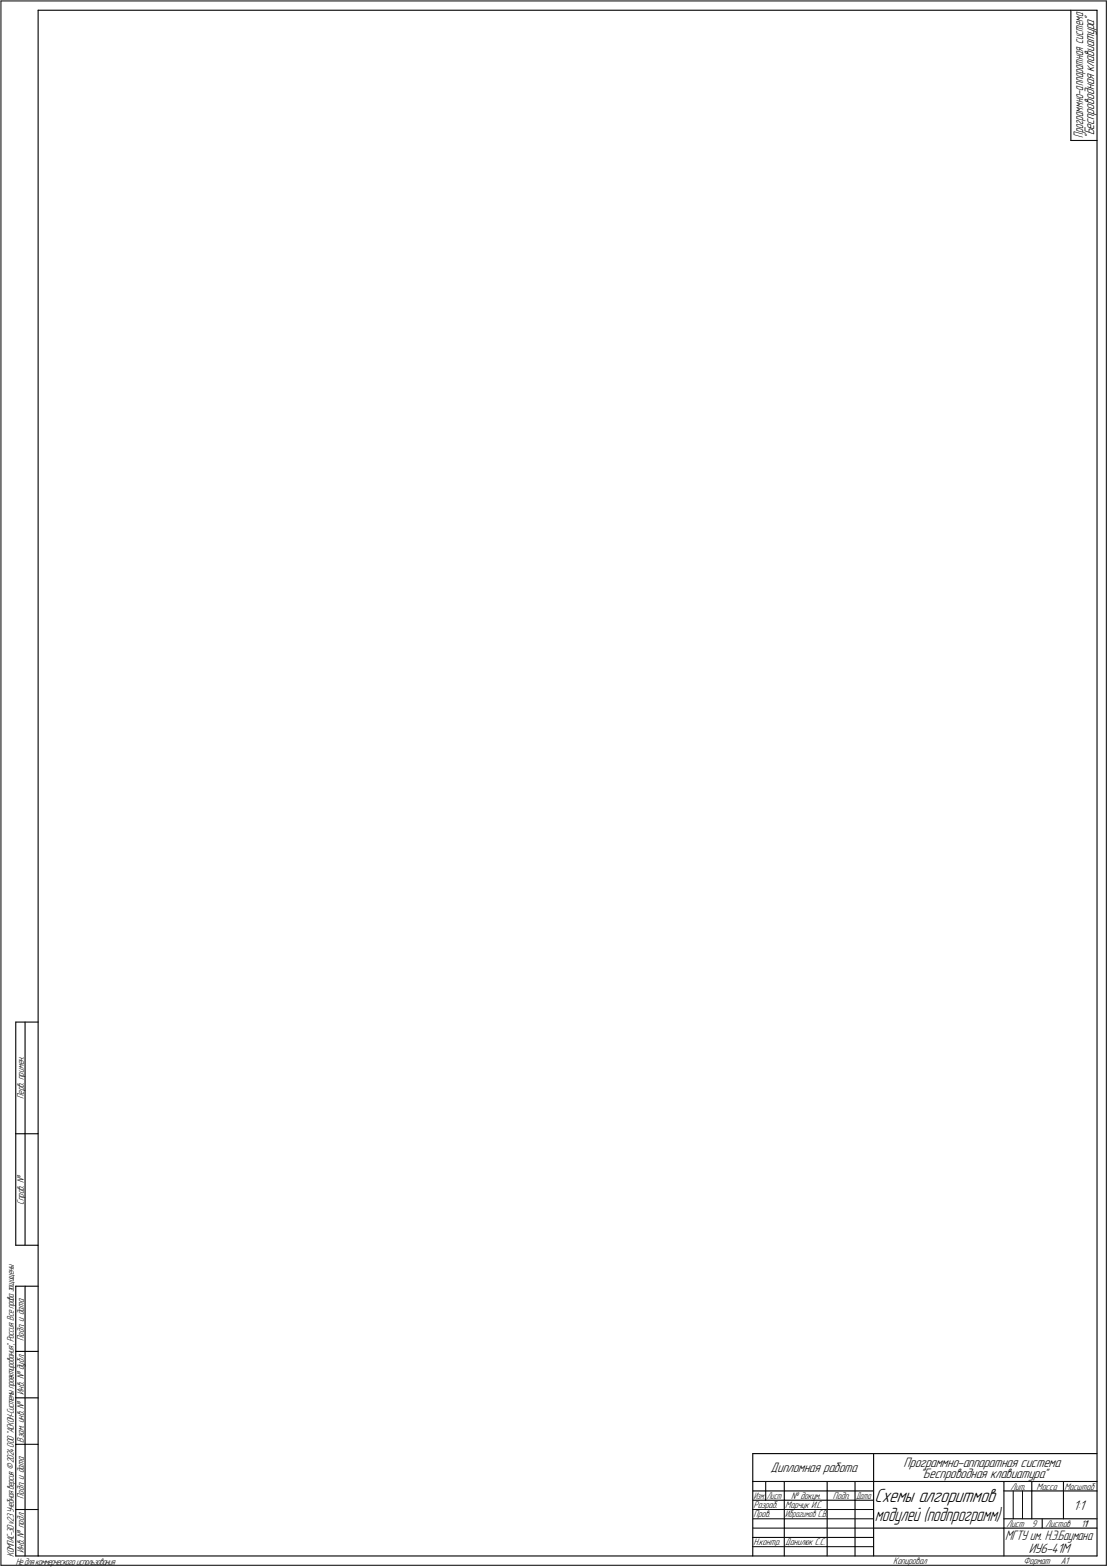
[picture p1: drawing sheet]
<svg xmlns="http://www.w3.org/2000/svg" width="596mm" height="842mm" viewBox="0 0 596 842" stroke-linecap="round" stroke-linejoin="round" font-family="sans-serif">
<defs><g id="words">
<text font-size="10.9" x="470" y="808">Схемы алгоритмов</text>
<text font-size="10.8" x="470" y="818">модулей (подпрограмм)</text>
<g font-size="7.8">
<text x="588" y="74" transform="rotate(-90 588 74)">&quot;Беспроводная клавиатура&quot;</text>
<text x="414" y="791">Дипломная работа</text>
<text x="486" y="789">Программно-аппаратная система</text>
<text x="494" y="794">&quot;Беспроводная клавиатура&quot;</text>
<text x="577" y="812">1:1</text>
<text x="553" y="835">ИУ6-41М</text>
</g>
<text font-size="7.7" x="540" y="828">МГТУ им. Н.Э.Баумана</text>
<text font-size="7.6" x="582" y="74" transform="rotate(-90 582 74)">Программно-аппаратная система</text>
<g font-size="5.4">
<text x="13" y="591" transform="rotate(-90 13 591)">Перв. примен.</text>
<text x="13" y="648" transform="rotate(-90 13 648)">Справ. №</text>
<text x="13" y="721" transform="rotate(-90 13 721)">Подп. и дата</text>
<text x="13" y="750" transform="rotate(-90 13 750)">Инв. № дубл.</text>
<text x="13" y="776" transform="rotate(-90 13 776)">Взам. инв. №</text>
<text x="543" y="801">Лит.</text>
<text x="557" y="801">Масса</text>
<text x="572" y="801">Масштаб</text>
<text x="13" y="806" transform="rotate(-90 13 806)">Подп. и дата</text>
<text x="425" y="806">№ докум.</text>
<text x="448" y="806">Подп.</text>
<text x="405" y="811">Разраб.</text>
<text x="405" y="816">Пров.</text>
<text x="422" y="811">Марчук И.С.</text>
<text x="541" y="821">Лист</text>
<text x="554" y="821">9</text>
<text x="562" y="821">Листов</text>
<text x="581" y="821">111</text>
<text x="405" y="831">Н.контр.</text>
<text x="422" y="831">Данилюк С.С.</text>
<text x="7" y="837" transform="rotate(-90 7 837)">КОМПАС-3Dv23Учебнаяверсия©2024ООО&quot;АСКОН-Системыпроектирования&quot;, Россия. Всеправазащищены.</text>
<text x="13" y="835" transform="rotate(-90 13 835)">Инв. № подл.</text>
<text x="8" y="841">Недлякоммерческогоиспользования</text>
<text x="480" y="841">Копировал</text>
<text x="550" y="841">Формат</text>
<text x="570" y="841">A1</text>
</g>
<g font-size="5.3">
<text x="405" y="806">Изм.</text>
<text x="412" y="806">Лист</text>
<text x="460" y="806">Дата</text>
<text x="422" y="816">Ибрагимов С.В.</text>
</g>
</g></defs>
<g fill="none" stroke="#000" stroke-width=".59">
<path d="M20 6v831zM20 6h570zM575 6v70zM590 6v831zM575 76h15zM8 549v120zM8 549h12zM13 549v120zM8 610h12zM8 669h12zM8 691v146zM8 691h12z"/>
<path d="M13 691v146zM8 727h12zM8 752h12zM8 776h12zM405 781h185zM405 781v56zM405 796h64zM411 796v11zM421 796v41zM444 796v41zM459 796v41zM469 781v56z"/>
<path d="M469 796h121zM539 796v41zM554 796v21zM571 796v21zM8 812h12zM405 802h64zM405 807h64zM539 802h15zM539 817h51zM554 802h36zM560 817v5zM8 837h12z"/>
<path d="M20 837h570zM469 822h70zM539 822h51z"/>
</g>
<path d="M1 1v841zM1 1h594zM595 1v841zM405 812h64zM405 817h64zM544 802v15zM549 802v15zM405 822h64zM405 827h64zM405 832h64zM1 842h594z" fill="none" stroke="#000" stroke-width=".54"/>
<use href="#words"/>
</svg>
